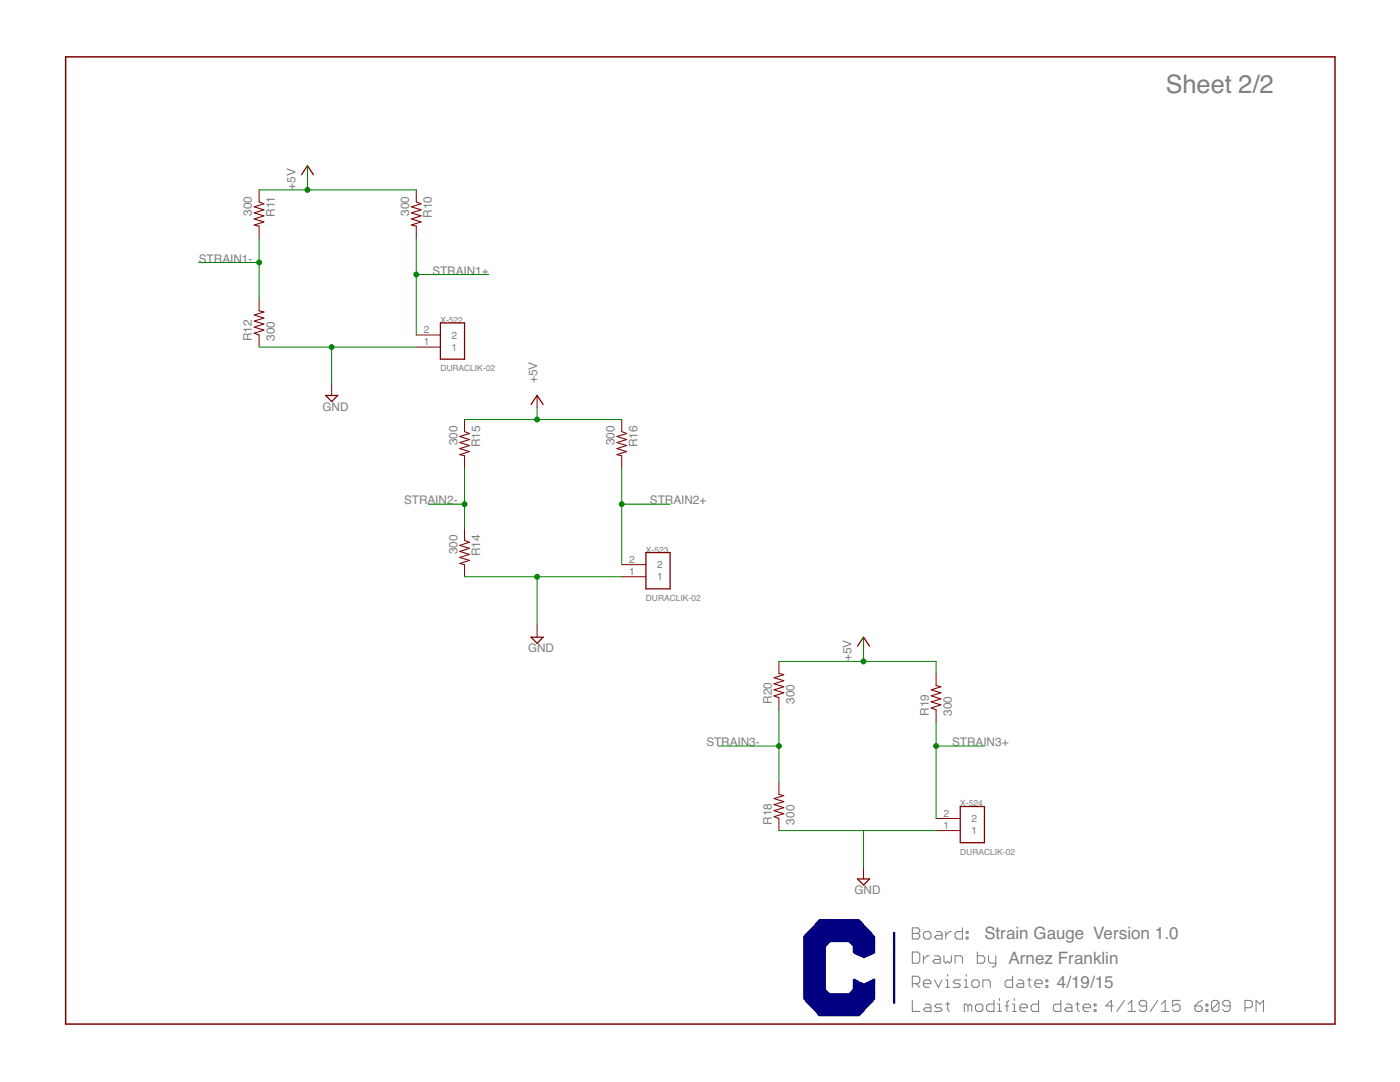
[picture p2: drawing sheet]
<svg xmlns="http://www.w3.org/2000/svg" width="279mm" height="216mm" viewBox="0 0 279 216" stroke-linecap="round" stroke-linejoin="round" font-family="sans-serif">
<defs><g id="words">
<text font-size="5.1" fill="#808080" x="232.7" y="18.6">Sheet 2/2</text>
<g font-size="3.4" fill="#808080">
<text x="196.5" y="187.5">Strain Gauge Version 1.0</text>
<text x="201.3" y="192.3">Arnez Franklin</text>
<text x="210.9" y="197.1">4/19/15</text>
</g>
<g font-size="2.4" fill="#808080">
<text x="58.9" y="37.9" transform="rotate(-90 58.9 37.9)">+5V</text>
<text x="50.3" y="43" transform="rotate(-90 50.3 43)">300</text>
<text x="54.8" y="43.2" transform="rotate(-90 54.8 43.2)">R11</text>
<text x="81.6" y="43" transform="rotate(-90 81.6 43)">300</text>
<text x="86.2" y="43.4" transform="rotate(-90 86.2 43.4)">R10</text>
<text x="39.7" y="52.4">STRAIN1-</text>
<text x="86.3" y="54.8">STRAIN1+</text>
<text x="50.3" y="68" transform="rotate(-90 50.3 68)">R12</text>
<text x="54.8" y="68" transform="rotate(-90 54.8 68)">300</text>
<text x="107.2" y="76.5" transform="rotate(-90 107.2 76.5)">+5V</text>
<text x="64.4" y="81.9">GND</text>
<text x="91.3" y="88.9" transform="rotate(-90 91.3 88.9)">300</text>
<text x="95.8" y="89.2" transform="rotate(-90 95.8 89.2)">R15</text>
<text x="122.6" y="88.9" transform="rotate(-90 122.6 88.9)">300</text>
<text x="127.2" y="89.2" transform="rotate(-90 127.2 89.2)">R16</text>
<text x="80.7" y="100.6">STRAIN2-</text>
<text x="129.7" y="100.6">STRAIN2+</text>
<text x="91.3" y="110.6" transform="rotate(-90 91.3 110.6)">300</text>
<text x="95.8" y="111" transform="rotate(-90 95.8 111)">R14</text>
<text x="105.4" y="130.2">GND</text>
<text x="169.9" y="132" transform="rotate(-90 169.9 132)">+5V</text>
<text x="154" y="140.4" transform="rotate(-90 154 140.4)">R20</text>
<text x="158.6" y="140.4" transform="rotate(-90 158.6 140.4)">300</text>
<text x="185.4" y="142.8" transform="rotate(-90 185.4 142.8)">R19</text>
<text x="189.9" y="142.8" transform="rotate(-90 189.9 142.8)">300</text>
<text x="141" y="148.9">STRAIN3-</text>
<text x="190" y="148.9">STRAIN3+</text>
<text x="154" y="164.5" transform="rotate(-90 154 164.5)">R18</text>
<text x="158.6" y="164.5" transform="rotate(-90 158.6 164.5)">300</text>
<text x="170.5" y="178.4">GND</text>
</g>
<g font-size="2" fill="#808080">
<text x="84.6" y="68.9">1</text>
<text x="84.6" y="66.5">2</text>
<text x="90.1" y="70">1</text>
<text x="90.1" y="67.6">2</text>
<text x="125.6" y="112.3">2</text>
<text x="131.1" y="113.4">2</text>
<text x="125.6" y="114.7">1</text>
<text x="131.1" y="115.8">1</text>
<text x="188.3" y="165.4">1</text>
<text x="188.3" y="163">2</text>
<text x="193.9" y="166.5">1</text>
<text x="193.9" y="164.1">2</text>
</g>
<g font-size="1.7" fill="#808080">
<text x="87.9" y="64.4">X-522</text>
<text x="87.9" y="74.1">DURACLIK-02</text>
<text x="128.9" y="110.3">X-523</text>
<text x="128.9" y="119.9">DURACLIK-02</text>
<text x="191.6" y="160.9">X-524</text>
<text x="191.6" y="170.6">DURACLIK-02</text>
</g>
</g></defs>
<g fill="#808080" stroke="#808080" stroke-width=".21">
<path d="M182.1 185.1v2.3z"/>
<path d="M182.1 185.1h1.1z"/>
<path d="M183.2 185.1l.4 .4z"/>
<path d="M183.6 185.5v.4z"/>
<path d="M183.6 185.9l-.4 .3z"/>
<path d="M183.2 186.2l.4 .4z"/>
<path d="M183.6 186.6v.4z"/>
<path d="M183.6 187l-.4 .4z"/>
<path d="M182.1 187.4h1.1z"/>
<path d="M182.1 186.2h1.1z"/>
<path d="M184.7 187.4h.7z"/>
<path d="M185.8 187l-.4 .4z"/>
<path d="M185.8 186.2v.8z"/>
<path d="M185.4 185.9l.4 .3z"/>
<path d="M184.7 185.9h.7z"/>
<path d="M184.3 186.2l.4-.3z"/>
<path d="M184.3 186.2v.8z"/>
<path d="M184.3 187l.4 .4z"/>
<path d="M186.9 185.9h.7z"/>
<path d="M187.6 185.9l.4 .3z"/>
<path d="M188 186.2v1.2z"/>
<path d="M186.9 187.4h1.1z"/>
<path d="M186.5 187l.4 .4z"/>
<path d="M186.5 187l.4-.4z"/>
<path d="M186.9 186.6h1.1z"/>
<path d="M188.7 185.9v1.5z"/>
<path d="M188.7 186.6l.8-.7z"/>
<path d="M189.5 185.9h.4z"/>
<path d="M192.1 185.1v2.3z"/>
<path d="M191 187.4h1.1z"/>
<path d="M190.6 187l.4 .4z"/>
<path d="M190.6 186.2v.8z"/>
<path d="M190.6 186.2l.4-.3z"/>
<path d="M191 185.9h1.1z"/>
<path d="M192.8 185.9h.4z"/>
<path d="M193.2 185.9v.3z"/>
<path d="M192.8 186.2h.4z"/>
<path d="M192.8 185.9v.3z"/>
<path d="M192.8 187h.4z"/>
<path d="M193.2 187v.4z"/>
<path d="M192.8 187.4h.4z"/>
<path d="M192.8 187v.4z"/>
<path d="M182.1 194.8v2.2z"/>
<path d="M182.1 194.8h1.1z"/>
<path d="M183.2 194.8l.4 .4z"/>
<path d="M183.6 195.2v.7z"/>
<path d="M183.6 195.9l-.4 .4z"/>
<path d="M182.1 196.3h1.1z"/>
<path d="M182.8 196.3l.8 .7z"/>
<path d="M184.7 197h.7z"/>
<path d="M184.3 196.6l.4 .4z"/>
<path d="M184.3 195.9v.7z"/>
<path d="M184.3 195.9l.4-.4z"/>
<path d="M184.7 195.5h.7z"/>
<path d="M185.4 195.5l.4 .4z"/>
<path d="M185.8 195.9v.4z"/>
<path d="M184.3 196.3h1.5z"/>
<path d="M186.5 195.5l.8 1.5z"/>
<path d="M188 195.5l-.7 1.5z"/>
<path d="M188.7 195.5h.4z"/>
<path d="M189.1 195.5v1.5z"/>
<path d="M188.7 197h.8z"/>
<path d="M189.1 194.4v.4z"/>
<path d="M190.2 197h1.1z"/>
<path d="M191.7 196.6l-.4 .4z"/>
<path d="M191.3 196.3l.4 .3z"/>
<path d="M190.6 196.3h.7z"/>
<path d="M190.2 195.9l.4 .4z"/>
<path d="M190.2 195.9l.4-.4z"/>
<path d="M190.6 195.5h1.1z"/>
<path d="M192.4 195.5h.4z"/>
<path d="M192.8 195.5v1.5z"/>
<path d="M192.4 197h.8z"/>
<path d="M192.8 194.4v.4z"/>
<path d="M194.3 197h.8z"/>
<path d="M195.4 196.6l-.3 .4z"/>
<path d="M195.4 195.9v.7z"/>
<path d="M195.1 195.5l.3 .4z"/>
<path d="M194.3 195.5h.8z"/>
<path d="M193.9 195.9l.4-.4z"/>
<path d="M193.9 195.9v.7z"/>
<path d="M193.9 196.6l.4 .4z"/>
<path d="M196.2 195.5v1.5z"/>
<path d="M196.2 195.5h1.1z"/>
<path d="M197.3 195.5l.3 .4z"/>
<path d="M197.6 195.9v1.1z"/>
<path d="M202.1 194.8v2.2z"/>
<path d="M201 197h1.1z"/>
<path d="M200.6 196.6l.4 .4z"/>
<path d="M200.6 195.9v.7z"/>
<path d="M200.6 195.9l.4-.4z"/>
<path d="M201 195.5h1.1z"/>
<path d="M203.2 195.5h.7z"/>
<path d="M203.9 195.5l.4 .4z"/>
<path d="M204.3 195.9v1.1z"/>
<path d="M203.2 197h1.1z"/>
<path d="M202.8 196.6l.4 .4z"/>
<path d="M202.8 196.6l.4-.3z"/>
<path d="M203.2 196.3h1.1z"/>
<path d="M205.4 195.2v1.4z"/>
<path d="M205.4 196.6l.4 .4z"/>
<path d="M205 195.5h.8z"/>
<path d="M206.9 197h.7z"/>
<path d="M206.5 196.6l.4 .4z"/>
<path d="M206.5 195.9v.7z"/>
<path d="M206.9 195.5l-.4 .4z"/>
<path d="M206.9 195.5h.7z"/>
<path d="M207.6 195.5l.4 .4z"/>
<path d="M208 195.9v.4z"/>
<path d="M206.5 196.3h1.5z"/>
<path d="M208.7 195.5h.4z"/>
<path d="M209.1 195.5v.4z"/>
<path d="M208.7 195.9h.4z"/>
<path d="M208.7 195.5v.4z"/>
<path d="M208.7 196.6h.4z"/>
<path d="M209.1 196.6v.4z"/>
<path d="M208.7 197h.4z"/>
<path d="M208.7 196.6v.4z"/>
<path d="M182.1 199.6v2.2z"/>
<path d="M182.1 201.8h1.5z"/>
<path d="M184.7 200.4h.7z"/>
<path d="M185.4 200.4l.4 .3z"/>
<path d="M185.8 200.7v1.1z"/>
<path d="M184.7 201.8h1.1z"/>
<path d="M184.3 201.5l.4 .3z"/>
<path d="M184.3 201.5l.4-.4z"/>
<path d="M184.7 201.1h1.1z"/>
<path d="M186.5 201.8h1.1z"/>
<path d="M187.6 201.8l.4-.3z"/>
<path d="M187.6 201.1l.4 .4z"/>
<path d="M186.9 201.1h.7z"/>
<path d="M186.5 200.7l.4 .4z"/>
<path d="M186.5 200.7l.4-.3z"/>
<path d="M186.9 200.4h1.1z"/>
<path d="M189.1 200v1.5z"/>
<path d="M189.1 201.5l.4 .3z"/>
<path d="M188.7 200.4h.8z"/>
<path d="M192.4 200.4v1.4z"/>
<path d="M192.4 200.4h.4z"/>
<path d="M192.8 200.4l.4 .3z"/>
<path d="M193.2 200.7v1.1z"/>
<path d="M193.2 200.7l.4-.3z"/>
<path d="M193.6 200.4l.3 .3z"/>
<path d="M193.9 200.7v1.1z"/>
<path d="M195.1 201.8h.7z"/>
<path d="M195.8 201.8l.4-.3z"/>
<path d="M196.2 200.7v.8z"/>
<path d="M195.8 200.4l.4 .3z"/>
<path d="M195.1 200.4h.7z"/>
<path d="M194.7 200.7l.4-.3z"/>
<path d="M194.7 200.7v.8z"/>
<path d="M194.7 201.5l.4 .3z"/>
<path d="M198.4 199.6v2.2z"/>
<path d="M197.3 201.8h1.1z"/>
<path d="M196.9 201.5l.4 .3z"/>
<path d="M196.9 200.7v.8z"/>
<path d="M196.9 200.7l.4-.3z"/>
<path d="M197.3 200.4h1.1z"/>
<path d="M199.1 200.4h.4z"/>
<path d="M199.5 200.4v1.4z"/>
<path d="M199.1 201.8h.8z"/>
<path d="M199.5 199.2v.4z"/>
<path d="M201 200v1.8z"/>
<path d="M201 200l.3-.4z"/>
<path d="M200.6 200.7h.7z"/>
<path d="M202.1 200.4h.3z"/>
<path d="M202.4 200.4v1.4z"/>
<path d="M202.1 201.8h.7z"/>
<path d="M202.4 199.2v.4z"/>
<path d="M203.9 201.8h.8z"/>
<path d="M203.6 201.5l.3 .3z"/>
<path d="M203.6 200.7v.8z"/>
<path d="M203.6 200.7l.3-.3z"/>
<path d="M203.9 200.4h.8z"/>
<path d="M204.7 200.4l.3 .3z"/>
<path d="M205 200.7v.4z"/>
<path d="M203.6 201.1h1.4z"/>
<path d="M207.3 199.6v2.2z"/>
<path d="M206.1 201.8h1.2z"/>
<path d="M205.8 201.5l.3 .3z"/>
<path d="M205.8 200.7v.8z"/>
<path d="M205.8 200.7l.3-.3z"/>
<path d="M206.1 200.4h1.2z"/>
<path d="M211.7 199.6v2.2z"/>
<path d="M210.6 201.8h1.1z"/>
<path d="M210.2 201.5l.4 .3z"/>
<path d="M210.2 200.7v.8z"/>
<path d="M210.2 200.7l.4-.3z"/>
<path d="M210.6 200.4h1.1z"/>
<path d="M212.8 200.4h.8z"/>
<path d="M213.6 200.4l.3 .3z"/>
<path d="M213.9 200.7v1.1z"/>
<path d="M212.8 201.8h1.1z"/>
<path d="M212.4 201.5l.4 .3z"/>
<path d="M212.8 201.1l-.4 .4z"/>
<path d="M212.8 201.1h1.1z"/>
<path d="M215 200v1.5z"/>
<path d="M215 201.5l.4 .3z"/>
<path d="M214.7 200.4h.7z"/>
<path d="M216.5 201.8h.8z"/>
<path d="M216.2 201.5l.3 .3z"/>
<path d="M216.2 200.7v.8z"/>
<path d="M216.2 200.7l.3-.3z"/>
<path d="M216.5 200.4h.8z"/>
<path d="M217.3 200.4l.3 .3z"/>
<path d="M217.6 200.7v.4z"/>
<path d="M216.2 201.1h1.4z"/>
<path d="M218.4 200.4h.3z"/>
<path d="M218.7 200.4v.3z"/>
<path d="M218.4 200.7h.3z"/>
<path d="M218.4 200.4v.3z"/>
<path d="M218.4 201.5h.3z"/>
<path d="M218.7 201.5v.3z"/>
<path d="M218.4 201.8h.3z"/>
<path d="M218.4 201.5v.3z"/>
<path d="M221.8 199.6v2.2z"/>
<path d="M220.7 200.7l1.1-1.1z"/>
<path d="M220.7 200.7h1.5z"/>
<path d="M224.4 199.6l-1.5 2.2z"/>
<path d="M225.1 200.4l.8-.8z"/>
<path d="M225.9 199.6v2.2z"/>
<path d="M225.1 201.8h1.5z"/>
<path d="M227.4 201.5l.3 .3z"/>
<path d="M227.7 201.8h.8z"/>
<path d="M228.5 201.8l.3-.3z"/>
<path d="M228.8 200v1.5z"/>
<path d="M228.5 199.6l.3 .4z"/>
<path d="M227.7 199.6h.8z"/>
<path d="M227.7 199.6l-.3 .4z"/>
<path d="M227.4 200v.4z"/>
<path d="M227.4 200.4l.3 .3z"/>
<path d="M227.7 200.7h1.1z"/>
<path d="M231.1 199.6l-1.5 2.2z"/>
<path d="M231.8 200.4l.7-.8z"/>
<path d="M232.5 199.6v2.2z"/>
<path d="M231.8 201.8h1.5z"/>
<path d="M234 199.6h1.5z"/>
<path d="M234 199.6v1.1z"/>
<path d="M234 200.7l.8-.3z"/>
<path d="M234.8 200.4h.3z"/>
<path d="M235.1 200.4l.4 .3z"/>
<path d="M235.5 200.7v.8z"/>
<path d="M235.1 201.8l.4-.3z"/>
<path d="M234.4 201.8h.7z"/>
<path d="M234 201.5l.4 .3z"/>
<path d="M239.2 200l.7-.4z"/>
<path d="M239.2 200l-.7 .7z"/>
<path d="M238.5 200.7v.8z"/>
<path d="M238.5 201.5l.3 .3z"/>
<path d="M238.8 201.8h.8z"/>
<path d="M239.6 201.8l.3-.3z"/>
<path d="M239.9 201.1v.4z"/>
<path d="M239.6 200.7l.3 .4z"/>
<path d="M238.5 200.7h1.1z"/>
<path d="M240.7 200.4h.3z"/>
<path d="M241 200.4v.3z"/>
<path d="M240.7 200.7h.3z"/>
<path d="M240.7 200.4v.3z"/>
<path d="M240.7 201.5h.3z"/>
<path d="M241 201.5v.3z"/>
<path d="M240.7 201.8h.3z"/>
<path d="M240.7 201.5v.3z"/>
<path d="M241.8 200v1.5z"/>
<path d="M241.8 200l.4-.4z"/>
<path d="M242.2 199.6h.7z"/>
<path d="M242.9 199.6l.4 .4z"/>
<path d="M243.3 200v1.5z"/>
<path d="M243.3 201.5l-.4 .3z"/>
<path d="M242.2 201.8h.7z"/>
<path d="M241.8 201.5l.4 .3z"/>
<path d="M243.3 200l-1.5 1.5z"/>
<path d="M244 201.5l.4 .3z"/>
<path d="M244.4 201.8h.7z"/>
<path d="M245.1 201.8l.4-.3z"/>
<path d="M245.5 200v1.5z"/>
<path d="M245.1 199.6l.4 .4z"/>
<path d="M244.4 199.6h.7z"/>
<path d="M244 200l.4-.4z"/>
<path d="M244 200v.4z"/>
<path d="M244 200.4l.4 .3z"/>
<path d="M244.4 200.7h1.1z"/>
<path d="M248.5 199.6v2.2z"/>
<path d="M248.5 199.6h1.1z"/>
<path d="M249.6 199.6l.3 .4z"/>
<path d="M249.9 200v.7z"/>
<path d="M249.6 201.1l.3-.4z"/>
<path d="M248.5 201.1h1.1z"/>
<path d="M250.7 199.6v2.2z"/>
<path d="M250.7 199.6l.7 .8z"/>
<path d="M251.4 200.4l.8-.8z"/>
<path d="M252.2 199.6v2.2z"/>
<path d="M182.1 190v2.2z"/>
<path d="M182.1 192.2h1.1z"/>
<path d="M183.6 191.8l-.4 .4z"/>
<path d="M183.6 190.3v1.5z"/>
<path d="M183.2 190l.4 .3z"/>
<path d="M182.1 190h1.1z"/>
<path d="M184.3 190.7v1.5z"/>
<path d="M185 190.7l-.7 .8z"/>
<path d="M185 190.7h.4z"/>
<path d="M186.5 190.7h.8z"/>
<path d="M187.3 190.7l.3 .4z"/>
<path d="M187.6 191.1v1.1z"/>
<path d="M186.5 192.2h1.1z"/>
<path d="M186.2 191.8l.3 .4z"/>
<path d="M186.2 191.8l.3-.3z"/>
<path d="M186.5 191.5h1.1z"/>
<path d="M188.4 190.7v1.1z"/>
<path d="M188.4 191.8l.3 .4z"/>
<path d="M188.7 192.2l.4-.4z"/>
<path d="M189.1 191.8l.4 .4z"/>
<path d="M189.5 192.2l.4-.4z"/>
<path d="M189.9 190.7v1.1z"/>
<path d="M190.6 190.7v1.5z"/>
<path d="M190.6 190.7h1.1z"/>
<path d="M191.7 190.7l.4 .4z"/>
<path d="M192.1 191.1v1.1z"/>
<path d="M195.1 190v2.2z"/>
<path d="M195.1 192.2h1.1z"/>
<path d="M196.2 192.2l.3-.4z"/>
<path d="M196.5 191.1v.7z"/>
<path d="M196.2 190.7l.3 .4z"/>
<path d="M195.1 190.7h1.1z"/>
<path d="M197.3 190.7v1.1z"/>
<path d="M197.3 191.8l.3 .4z"/>
<path d="M197.6 192.2h1.1z"/>
<path d="M198.7 190.7v1.9z"/>
<path d="M198.7 192.6l-.3 .3z"/>
<path d="M198 192.9h.4z"/>
</g>
<g fill="#800000" stroke="#800000" stroke-width=".3">
<path d="M13.1 11.3v193z"/>
<path d="M13.1 204.3h253.3z"/>
<path d="M266.4 11.3v193z"/>
<path d="M13.1 11.3h253.3z"/>
</g>
<g fill="#800000" stroke="#800000" stroke-width=".2">
<path d="M83.1 45.1v2.4z"/>
<path d="M83.1 37.9v2.4z"/>
<path d="M51.7 45.1v2.4z"/>
<path d="M51.7 37.9v2.4z"/>
<path d="M51.7 59.6v2.4z"/>
<path d="M51.7 66.8v2.5z"/>
<path d="M92.7 112.7v2.4z"/>
<path d="M92.7 105.4v2.4z"/>
<path d="M92.7 91v2.4z"/>
<path d="M92.7 83.7v2.4z"/>
<path d="M124.1 91v2.4z"/>
<path d="M124.1 83.7v2.4z"/>
<path d="M155.4 156.1v2.4z"/>
<path d="M155.4 163.3v2.4z"/>
<path d="M186.8 134.4v2.4z"/>
<path d="M186.8 141.6v2.4z"/>
<path d="M155.4 132v2.4z"/>
<path d="M155.4 139.2v2.4z"/>
<path d="M83.1 69.3h4.8z"/>
<path d="M83.1 66.8h4.8z"/>
<path d="M107.2 78.9v2.4z"/>
<path d="M172.3 127.1v2.5z"/>
<path d="M124.1 115.1h4.8z"/>
<path d="M124.1 112.7h4.8z"/>
<path d="M186.8 165.7h4.8z"/>
<path d="M186.8 163.3h4.8z"/>
<path d="M61.4 33.1v2.4z"/>
<path d="M172.3 173v2.4z"/>
<path d="M107.2 124.7v2.4z"/>
<path d="M66.2 76.5v2.4z"/>
</g>
<g fill="#800000" stroke="#800000" stroke-width=".21">
<path d="M83.1 40.3l.9 .4z"/>
<path d="M82.1 41.3l1.9-.6z"/>
<path d="M82.1 41.3l1.9 .6z"/>
<path d="M82.1 42.5l1.9-.6z"/>
<path d="M82.1 42.5l1.9 .6z"/>
<path d="M82.1 43.7l1.9-.6z"/>
<path d="M82.1 43.7l1.9 .6z"/>
<path d="M82.1 44.9l1.9-.6z"/>
<path d="M82.1 44.9l1 .2z"/>
<path d="M51.7 40.3l1 .4z"/>
<path d="M50.7 41.3l2-.6z"/>
<path d="M50.7 41.3l2 .6z"/>
<path d="M50.7 42.5l2-.6z"/>
<path d="M50.7 42.5l2 .6z"/>
<path d="M50.7 43.7l2-.6z"/>
<path d="M50.7 43.7l2 .6z"/>
<path d="M50.7 44.9l2-.6z"/>
<path d="M50.7 44.9l1 .2z"/>
<path d="M50.7 66.5l1 .3z"/>
<path d="M50.7 66.5l2-.6z"/>
<path d="M50.7 65.3l2 .6z"/>
<path d="M50.7 65.3l2-.6z"/>
<path d="M50.7 64.1l2 .6z"/>
<path d="M50.7 64.1l2-.6z"/>
<path d="M50.7 62.9l2 .6z"/>
<path d="M50.7 62.9l2-.6z"/>
<path d="M51.7 62l1 .3z"/>
<path d="M92.7 107.8l1 .4z"/>
<path d="M91.8 108.8l1.9-.6z"/>
<path d="M91.8 108.8l1.9 .6z"/>
<path d="M91.8 110l1.9-.6z"/>
<path d="M91.8 110l1.9 .6z"/>
<path d="M91.8 111.2l1.9-.6z"/>
<path d="M91.8 111.2l1.9 .6z"/>
<path d="M91.8 112.4l1.9-.6z"/>
<path d="M91.8 112.4l.9 .3z"/>
<path d="M92.7 86.1l1 .4z"/>
<path d="M91.8 87.1l1.9-.6z"/>
<path d="M91.8 87.1l1.9 .6z"/>
<path d="M91.8 88.3l1.9-.6z"/>
<path d="M91.8 88.3l1.9 .6z"/>
<path d="M91.8 89.5l1.9-.6z"/>
<path d="M91.8 89.5l1.9 .6z"/>
<path d="M91.8 90.7l1.9-.6z"/>
<path d="M91.8 90.7l.9 .3z"/>
<path d="M124.1 86.1l1 .4z"/>
<path d="M123.1 87.1l2-.6z"/>
<path d="M123.1 87.1l2 .6z"/>
<path d="M123.1 88.3l2-.6z"/>
<path d="M123.1 88.3l2 .6z"/>
<path d="M123.1 89.5l2-.6z"/>
<path d="M123.1 89.5l2 .6z"/>
<path d="M123.1 90.7l2-.6z"/>
<path d="M123.1 90.7l1 .3z"/>
<path d="M154.5 163l.9 .3z"/>
<path d="M154.5 163l1.9-.6z"/>
<path d="M154.5 161.8l1.9 .6z"/>
<path d="M154.5 161.8l1.9-.6z"/>
<path d="M154.5 160.5l1.9 .7z"/>
<path d="M154.5 160.5l1.9-.5z"/>
<path d="M154.5 159.3l1.9 .7z"/>
<path d="M154.5 159.3l1.9-.6z"/>
<path d="M155.4 158.5l1 .2z"/>
<path d="M185.8 141.3l1 .3z"/>
<path d="M185.8 141.3l2-.6z"/>
<path d="M185.8 140.1l2 .6z"/>
<path d="M185.8 140.1l2-.7z"/>
<path d="M185.8 138.9l2 .5z"/>
<path d="M185.8 138.9l2-.7z"/>
<path d="M185.8 137.6l2 .6z"/>
<path d="M185.8 137.6l2-.6z"/>
<path d="M186.8 136.8l1 .2z"/>
<path d="M154.5 138.9l.9 .3z"/>
<path d="M154.5 138.9l1.9-.7z"/>
<path d="M154.5 137.6l1.9 .6z"/>
<path d="M154.5 137.6l1.9-.6z"/>
<path d="M154.5 136.4l1.9 .6z"/>
<path d="M154.5 136.4l1.9-.6z"/>
<path d="M154.5 135.2l1.9 .6z"/>
<path d="M154.5 135.2l1.9-.6z"/>
<path d="M155.4 134.4l1 .2z"/>
</g>
<g fill="#800000" stroke="#800000" stroke-width=".25">
<path d="M87.9 64.4v7.3z"/>
<path d="M87.9 64.4h4.8z"/>
<path d="M92.7 64.4v7.3z"/>
<path d="M87.9 71.7h4.8z"/>
<path d="M107.2 78.9l1.2 1.8z"/>
<path d="M107.2 78.9l-1.2 1.8z"/>
<path d="M172.3 127.1l1.2 1.8z"/>
<path d="M172.3 127.1l-1.2 1.8z"/>
<path d="M128.9 110.3v7.2z"/>
<path d="M128.9 110.3h4.8z"/>
<path d="M133.7 110.3v7.2z"/>
<path d="M128.9 117.5h4.8z"/>
<path d="M191.6 160.9v7.2z"/>
<path d="M191.6 160.9h4.9z"/>
<path d="M196.5 160.9v7.2z"/>
<path d="M191.6 168.1h4.9z"/>
<path d="M61.4 33.1l1.2 1.8z"/>
<path d="M61.4 33.1l-1.2 1.8z"/>
<path d="M171.1 175.4h2.4z"/>
<path d="M173.5 175.4l-1.2 1.2z"/>
<path d="M171.1 175.4l1.2 1.2z"/>
<path d="M106 127.1h2.4z"/>
<path d="M108.4 127.1l-1.2 1.3z"/>
<path d="M106 127.1l1.2 1.3z"/>
<path d="M65 78.9h2.4z"/>
<path d="M67.4 78.9l-1.2 1.2z"/>
<path d="M65 78.9l1.2 1.2z"/>
</g>
<g fill="#008000" stroke="#008000" stroke-width=".2">
<path d="M51.7 47.5v4.9z"/>
<path d="M51.7 52.4v7.2z"/>
<path d="M39.6 52.4h12.1z"/>
<path d="M83.1 47.5v7.3z"/>
<path d="M83.1 54.8v12z"/>
<path d="M83.1 54.8h14.4z"/>
<path d="M92.7 100.6v4.8z"/>
<path d="M92.7 93.4v7.2z"/>
<path d="M85.5 100.6h7.2z"/>
<path d="M124.1 100.6v12.1z"/>
<path d="M124.1 93.4v7.2z"/>
<path d="M124.1 100.6h9.6z"/>
<path d="M155.4 148.9v7.2z"/>
<path d="M155.4 141.6v7.3z"/>
<path d="M143.4 148.9h12z"/>
<path d="M186.8 144v4.9z"/>
<path d="M186.8 148.9v14.4z"/>
<path d="M186.8 148.9h9.7z"/>
<path d="M92.7 83.7h14.5z"/>
<path d="M107.2 83.7h16.9z"/>
<path d="M107.2 81.3v2.4z"/>
<path d="M172.3 127.1v2.5z"/>
<path d="M155.4 132h16.9z"/>
<path d="M172.3 132h14.5z"/>
<path d="M186.8 132v2.4z"/>
<path d="M172.3 129.6v2.4z"/>
<path d="M51.7 37.9h9.7z"/>
<path d="M61.4 37.9h21.7z"/>
<path d="M61.4 35.5v2.4z"/>
<path d="M61.4 33.1v2.4z"/>
<path d="M155.4 165.7h16.9z"/>
<path d="M172.3 165.7v7.3z"/>
<path d="M172.3 165.7h14.5z"/>
<path d="M92.7 115.1h14.5z"/>
<path d="M107.2 115.1h16.9z"/>
<path d="M107.2 115.1v9.6z"/>
<path d="M66.2 69.3h16.9z"/>
<path d="M51.7 69.3h14.5z"/>
<path d="M66.2 69.3v7.2z"/>
<circle cx="51.7" cy="52.4" r=".49"/>
<circle cx="83.1" cy="54.8" r=".49"/>
<circle cx="92.7" cy="100.6" r=".49"/>
<circle cx="124.1" cy="100.6" r=".49"/>
<circle cx="155.4" cy="148.9" r=".49"/>
<circle cx="186.8" cy="148.9" r=".49"/>
<circle cx="107.2" cy="83.7" r=".49"/>
<circle cx="172.3" cy="132" r=".49"/>
<circle cx="61.4" cy="37.9" r=".49"/>
<circle cx="107.2" cy="115.1" r=".49"/>
<circle cx="66.2" cy="69.3" r=".49"/>
</g>
<g fill="#000080" stroke="#000080" stroke-width=".2">
<path d="M163.5 202.6h8v.1h-8z"/>
<path d="M163.4 202.4h8.2v.2h-8.2z"/>
<path d="M163.2 202.3h8.6v.1h-8.6z"/>
<path d="M163.1 202.2h8.8v.1h-8.8z"/>
<path d="M163.1 202h8.9v.2h-8.9z"/>
<path d="M163 201.9h9.1v.1h-9.1z"/>
<path d="M162.8 201.8h9.5v.1h-9.5z"/>
<path d="M162.7 201.6h9.7v.2h-9.7z"/>
<path d="M162.6 201.5h9.8v.1h-9.8z"/>
<path d="M162.4 201.4h10.2v.1h-10.2z"/>
<path d="M162.3 201.2h10.4v.2h-10.4z"/>
<path d="M162.2 201.1h10.6v.1h-10.6z"/>
<path d="M162 201h11v.1h-11z"/>
<path d="M161.9 200.9h11.2v.1h-11.2z"/>
<path d="M161.8 200.7h11.4v.1h-11.4z"/>
<path d="M161.6 200.6h11.8v.1h-11.8z"/>
<path d="M161.5 200.4h12v.2h-12z"/>
<path d="M161.4 200.3h12.2v.1h-12.2z"/>
<path d="M161.2 200.2h12.6v.1h-12.6z"/>
<path d="M161.1 200h12.8v.2h-12.8z"/>
<path d="M178.3 200h.3v.2h-.3z"/>
<path d="M161 199.9h13v.1h-13z"/>
<path d="M178.3 199.9h.3v.1h-.3z"/>
<path d="M160.8 199.8h13.4v.1h-13.4z"/>
<path d="M178.3 199.8h.3v.1h-.3z"/>
<path d="M160.8 199.6h13.5v.2h-13.5z"/>
<path d="M178.3 199.6h.3v.2h-.3z"/>
<path d="M160.7 199.5h13.6v.1h-13.6z"/>
<path d="M178.3 199.5h.3v.1h-.3z"/>
<path d="M160.6 199.4h13.8v.1h-13.8z"/>
<path d="M178.3 199.4h.3v.1h-.3z"/>
<path d="M160.4 199.2h14.2v.2h-14.2z"/>
<path d="M178.3 199.2h.3v.2h-.3z"/>
<path d="M160.4 199.1h14.2v.1h-14.2z"/>
<path d="M178.3 199.1h.3v.1h-.3z"/>
<path d="M160.4 199h14.2v.1h-14.2z"/>
<path d="M178.3 199h.3v.1h-.3z"/>
<path d="M160.4 198.8h14.2v.2h-14.2z"/>
<path d="M178.3 198.8h.3v.2h-.3z"/>
<path d="M160.4 198.7h14.2v.1h-14.2z"/>
<path d="M178.3 198.7h.3v.1h-.3z"/>
<path d="M160.4 198.6h14.2v.1h-14.2z"/>
<path d="M178.3 198.6h.3v.1h-.3z"/>
<path d="M160.4 198.4h14.2v.2h-14.2z"/>
<path d="M178.3 198.4h.3v.2h-.3z"/>
<path d="M160.4 198.3h14.2v.1h-14.2z"/>
<path d="M178.3 198.3h.3v.1h-.3z"/>
<path d="M160.4 198.2h5.1v.1h-5.1z"/>
<path d="M169.5 198.2h5.1v.1h-5.1z"/>
<path d="M178.3 198.2h.3v.1h-.3z"/>
<path d="M160.4 198h5v.2h-5z"/>
<path d="M169.6 198h5v.2h-5z"/>
<path d="M178.3 198h.3v.2h-.3z"/>
<path d="M160.4 197.9h4.8v.1h-4.8z"/>
<path d="M169.8 197.9h4.8v.1h-4.8z"/>
<path d="M178.3 197.9h.3v.1h-.3z"/>
<path d="M160.4 197.8h4.7v.1h-4.7z"/>
<path d="M169.9 197.8h4.7v.1h-4.7z"/>
<path d="M178.3 197.8h.3v.1h-.3z"/>
<path d="M160.4 197.6h4.6v.2h-4.6z"/>
<path d="M170 197.6h4.6v.2h-4.6z"/>
<path d="M178.3 197.6h.3v.2h-.3z"/>
<path d="M160.4 197.5h4.4v.1h-4.4z"/>
<path d="M170.2 197.5h4.4v.1h-4.4z"/>
<path d="M178.3 197.5h.3v.1h-.3z"/>
<path d="M160.4 197.4h4.3v.1h-4.3z"/>
<path d="M170.3 197.4h4.3v.1h-4.3z"/>
<path d="M178.3 197.4h.3v.1h-.3z"/>
<path d="M160.4 197.3h4.3v.1h-4.3z"/>
<path d="M170.3 197.3h4.3v.1h-4.3z"/>
<path d="M178.3 197.3h.3v.1h-.3z"/>
<path d="M160.4 197.1h4.3v.1h-4.3z"/>
<path d="M170.3 197.1h4.3v.1h-4.3z"/>
<path d="M178.3 197.1h.3v.1h-.3z"/>
<path d="M160.4 197h4.3v.1h-4.3z"/>
<path d="M170.3 197h4.3v.1h-4.3z"/>
<path d="M178.3 197h.3v.1h-.3z"/>
<path d="M160.4 196.8h4.3v.2h-4.3z"/>
<path d="M170.3 196.8h4.3v.2h-4.3z"/>
<path d="M178.3 196.8h.3v.2h-.3z"/>
<path d="M160.4 196.7h4.3v.1h-4.3z"/>
<path d="M170.3 196.7h4.3v.1h-4.3z"/>
<path d="M178.3 196.7h.3v.1h-.3z"/>
<path d="M160.4 196.6h4.3v.1h-4.3z"/>
<path d="M170.3 196.6h4.3v.1h-4.3z"/>
<path d="M178.3 196.6h.3v.1h-.3z"/>
<path d="M160.4 196.4h4.3v.2h-4.3z"/>
<path d="M170.3 196.4h4.3v.2h-4.3z"/>
<path d="M178.3 196.4h.3v.2h-.3z"/>
<path d="M160.4 196.3h4.3v.1h-4.3z"/>
<path d="M170.3 196.3h4.3v.1h-4.3z"/>
<path d="M178.3 196.3h.3v.1h-.3z"/>
<path d="M160.4 196.2h4.3v.1h-4.3z"/>
<path d="M170.3 196.2h1.9v.1h-1.9z"/>
<path d="M172.7 196.2h1.9v.1h-1.9z"/>
<path d="M178.3 196.2h.3v.1h-.3z"/>
<path d="M160.4 196h4.3v.2h-4.3z"/>
<path d="M170.3 196h1.6v.2h-1.6z"/>
<path d="M173 196h1.6v.2h-1.6z"/>
<path d="M178.3 196h.3v.2h-.3z"/>
<path d="M160.4 195.9h4.3v.1h-4.3z"/>
<path d="M170.3 195.9h1.2v.1h-1.2z"/>
<path d="M173.2 195.9h1.4v.1h-1.4z"/>
<path d="M178.3 195.9h.3v.1h-.3z"/>
<path d="M160.4 195.8h4.3v.1h-4.3z"/>
<path d="M170.3 195.8h1.1v.1h-1.1z"/>
<path d="M173.5 195.8h1.1v.1h-1.1z"/>
<path d="M178.3 195.8h.3v.1h-.3z"/>
<path d="M160.4 195.6h4.3v.2h-4.3z"/>
<path d="M170.3 195.6h.8v.2h-.8z"/>
<path d="M173.8 195.6h.8v.2h-.8z"/>
<path d="M178.3 195.6h.3v.2h-.3z"/>
<path d="M160.4 195.5h4.3v.1h-4.3z"/>
<path d="M170.3 195.5h.5v.1h-.5z"/>
<path d="M174 195.5h.6v.1h-.6z"/>
<path d="M178.3 195.5h.3v.1h-.3z"/>
<path d="M160.4 195.4h4.3v.1h-4.3z"/>
<path d="M170.4 195.4l.2 .1z"/>
<path d="M174.3 195.4h.3v.1h-.3z"/>
<path d="M178.3 195.4h.3v.1h-.3z"/>
<path d="M160.4 195.2h4.3v.2h-4.3z"/>
<path d="M178.3 195.2h.3v.2h-.3z"/>
<path d="M160.4 195.1h4.3v.1h-4.3z"/>
<path d="M178.3 195.1h.3v.1h-.3z"/>
<path d="M160.4 195h4.3v.1h-4.3z"/>
<path d="M178.3 195h.3v.1h-.3z"/>
<path d="M160.4 194.8h4.3v.2h-4.3z"/>
<path d="M178.3 194.8h.3v.2h-.3z"/>
<path d="M160.4 194.7h4.3v.1h-4.3z"/>
<path d="M178.3 194.7h.3v.1h-.3z"/>
<path d="M160.4 194.6h4.3v.1h-4.3z"/>
<path d="M178.3 194.6h.3v.1h-.3z"/>
<path d="M160.4 194.4h4.3v.2h-4.3z"/>
<path d="M178.3 194.4h.3v.2h-.3z"/>
<path d="M160.4 194.3h4.3v.1h-4.3z"/>
<path d="M178.3 194.3h.3v.1h-.3z"/>
<path d="M160.4 194.2h4.3v.1h-4.3z"/>
<path d="M178.3 194.2h.3v.1h-.3z"/>
<path d="M160.4 194h4.3v.2h-4.3z"/>
<path d="M178.3 194h.3v.2h-.3z"/>
<path d="M160.4 193.9h4.3v.1h-4.3z"/>
<path d="M178.3 193.9h.3v.1h-.3z"/>
<path d="M160.4 193.8h4.3v.1h-4.3z"/>
<path d="M178.3 193.8h.3v.1h-.3z"/>
<path d="M160.4 193.7h4.3v.1h-4.3z"/>
<path d="M178.3 193.7h.3v.1h-.3z"/>
<path d="M160.4 193.5h4.3v.1h-4.3z"/>
<path d="M178.3 193.5h.3v.1h-.3z"/>
<path d="M160.4 193.4h4.3v.1h-4.3z"/>
<path d="M178.3 193.4h.3v.1h-.3z"/>
<path d="M160.4 193.3h4.3v.1h-4.3z"/>
<path d="M178.3 193.3h.3v.1h-.3z"/>
<path d="M160.4 193.1h4.3v.1h-4.3z"/>
<path d="M178.3 193.1h.3v.1h-.3z"/>
<path d="M160.4 193h4.3v.1h-4.3z"/>
<path d="M178.3 193h.3v.1h-.3z"/>
<path d="M160.4 192.8h4.3v.2h-4.3z"/>
<path d="M178.3 192.8h.3v.2h-.3z"/>
<path d="M160.4 192.7h4.3v.1h-4.3z"/>
<path d="M178.3 192.7h.3v.1h-.3z"/>
<path d="M160.4 192.6h4.3v.1h-4.3z"/>
<path d="M178.3 192.6h.3v.1h-.3z"/>
<path d="M160.4 192.4h4.3v.2h-4.3z"/>
<path d="M178.3 192.4h.3v.2h-.3z"/>
<path d="M160.4 192.3h4.3v.1h-4.3z"/>
<path d="M178.3 192.3h.3v.1h-.3z"/>
<path d="M160.4 192.2h4.3v.1h-4.3z"/>
<path d="M178.3 192.2h.3v.1h-.3z"/>
<path d="M160.4 192h4.3v.2h-4.3z"/>
<path d="M178.3 192h.3v.2h-.3z"/>
<path d="M160.4 191.9h4.3v.1h-4.3z"/>
<path d="M178.3 191.9h.3v.1h-.3z"/>
<path d="M160.4 191.8h4.3v.1h-4.3z"/>
<path d="M178.3 191.8h.3v.1h-.3z"/>
<path d="M160.4 191.6h4.3v.2h-4.3z"/>
<path d="M178.3 191.6h.3v.2h-.3z"/>
<path d="M160.4 191.5h4.3v.1h-4.3z"/>
<path d="M178.3 191.5h.3v.1h-.3z"/>
<path d="M160.4 191.4h4.3v.1h-4.3z"/>
<path d="M178.3 191.4h.3v.1h-.3z"/>
<path d="M160.4 191.2h4.3v.2h-4.3z"/>
<path d="M178.3 191.2h.3v.2h-.3z"/>
<path d="M160.4 191.1h4.3v.1h-4.3z"/>
<path d="M178.3 191.1h.3v.1h-.3z"/>
<path d="M160.4 191h4.3v.1h-4.3z"/>
<path d="M172.3 191h.3v.1h-.3z"/>
<path d="M178.3 191h.3v.1h-.3z"/>
<path d="M160.4 190.8h4.3v.2h-4.3z"/>
<path d="M172 190.8h.8v.2h-.8z"/>
<path d="M178.3 190.8h.3v.2h-.3z"/>
<path d="M160.4 190.7h4.3v.1h-4.3z"/>
<path d="M171.8 190.7h1.3v.1h-1.3z"/>
<path d="M178.3 190.7h.3v.1h-.3z"/>
<path d="M160.4 190.6h4.3v.1h-4.3z"/>
<path d="M171.4 190.6h2.1v.1h-2.1z"/>
<path d="M178.3 190.6h.3v.1h-.3z"/>
<path d="M160.4 190.4h4.3v.2h-4.3z"/>
<path d="M171.1 190.4h2.7v.2h-2.7z"/>
<path d="M178.3 190.4h.3v.2h-.3z"/>
<path d="M160.4 190.3h4.3v.1h-4.3z"/>
<path d="M170.8 190.3h3.2v.1h-3.2z"/>
<path d="M178.3 190.3h.3v.1h-.3z"/>
<path d="M160.4 190.2h4.3v.1h-4.3z"/>
<path d="M170.6 190.2h3.7v.1h-3.7z"/>
<path d="M178.3 190.2h.3v.1h-.3z"/>
<path d="M160.4 190.1h4.3v.1h-4.3z"/>
<path d="M170.4 190.1h4.2v.1h-4.2z"/>
<path d="M178.3 190.1h.3v.1h-.3z"/>
<path d="M160.4 189.9h4.3v.1h-4.3z"/>
<path d="M170.3 189.9h4.3v.1h-4.3z"/>
<path d="M178.3 189.9h.3v.1h-.3z"/>
<path d="M160.4 189.8h4.3v.1h-4.3z"/>
<path d="M170.3 189.8h4.3v.1h-4.3z"/>
<path d="M178.3 189.8h.3v.1h-.3z"/>
<path d="M160.4 189.7h4.3v.1h-4.3z"/>
<path d="M170.3 189.7h4.3v.1h-4.3z"/>
<path d="M178.3 189.7h.3v.1h-.3z"/>
<path d="M160.4 189.5h4.3v.1h-4.3z"/>
<path d="M170.3 189.5h4.3v.1h-4.3z"/>
<path d="M178.3 189.5h.3v.1h-.3z"/>
<path d="M160.4 189.4h4.3v.1h-4.3z"/>
<path d="M170.3 189.4h4.3v.1h-4.3z"/>
<path d="M178.3 189.4h.3v.1h-.3z"/>
<path d="M160.4 189.3h4.3v.1h-4.3z"/>
<path d="M170.3 189.3h4.3v.1h-4.3z"/>
<path d="M178.3 189.3h.3v.1h-.3z"/>
<path d="M160.4 189.1h4.3v.1h-4.3z"/>
<path d="M170.3 189.1h4.3v.1h-4.3z"/>
<path d="M178.3 189.1h.3v.1h-.3z"/>
<path d="M160.4 189h4.3v.1h-4.3z"/>
<path d="M170.3 189h4.3v.1h-4.3z"/>
<path d="M178.3 189h.3v.1h-.3z"/>
<path d="M160.4 188.8h4.3v.2h-4.3z"/>
<path d="M170.3 188.8h4.3v.2h-4.3z"/>
<path d="M178.3 188.8h.3v.2h-.3z"/>
<path d="M160.4 188.7h4.4v.1h-4.4z"/>
<path d="M170.3 188.7h4.3v.1h-4.3z"/>
<path d="M178.3 188.7h.3v.1h-.3z"/>
<path d="M160.4 188.6h4.6v.1h-4.6z"/>
<path d="M170.2 188.6h4.4v.1h-4.4z"/>
<path d="M178.3 188.6h.3v.1h-.3z"/>
<path d="M160.4 188.4h4.7v.2h-4.7z"/>
<path d="M170 188.4h4.6v.2h-4.6z"/>
<path d="M178.3 188.4h.3v.2h-.3z"/>
<path d="M160.4 188.3h4.8v.1h-4.8z"/>
<path d="M169.9 188.3h4.7v.1h-4.7z"/>
<path d="M178.3 188.3h.3v.1h-.3z"/>
<path d="M160.4 188.2h5v.1h-5z"/>
<path d="M169.8 188.2h4.8v.1h-4.8z"/>
<path d="M178.3 188.2h.3v.1h-.3z"/>
<path d="M160.4 188h5v.2h-5z"/>
<path d="M169.6 188h5v.2h-5z"/>
<path d="M178.3 188h.3v.2h-.3z"/>
<path d="M160.4 187.9h5.2v.1h-5.2z"/>
<path d="M169.5 187.9h5.1v.1h-5.1z"/>
<path d="M178.3 187.9h.3v.1h-.3z"/>
<path d="M160.4 187.8h14.2v.1h-14.2z"/>
<path d="M178.3 187.8h.3v.1h-.3z"/>
<path d="M160.4 187.6h14.2v.2h-14.2z"/>
<path d="M178.3 187.6h.3v.2h-.3z"/>
<path d="M160.4 187.5h14.2v.1h-14.2z"/>
<path d="M178.3 187.5h.3v.1h-.3z"/>
<path d="M160.4 187.4h14.2v.1h-14.2z"/>
<path d="M178.3 187.4h.3v.1h-.3z"/>
<path d="M160.4 187.2h14.2v.2h-14.2z"/>
<path d="M178.3 187.2h.3v.2h-.3z"/>
<path d="M160.4 187.1h14.2v.1h-14.2z"/>
<path d="M178.3 187.1h.3v.1h-.3z"/>
<path d="M160.4 187h14.2v.1h-14.2z"/>
<path d="M178.3 187h.3v.1h-.3z"/>
<path d="M160.4 186.8h14.2v.2h-14.2z"/>
<path d="M178.3 186.8h.3v.2h-.3z"/>
<path d="M160.6 186.7h13.8v.1h-13.8z"/>
<path d="M178.3 186.7h.3v.1h-.3z"/>
<path d="M160.6 186.6h13.7v.1h-13.7z"/>
<path d="M178.3 186.6h.3v.1h-.3z"/>
<path d="M160.7 186.5h13.5v.1h-13.5z"/>
<path d="M178.3 186.5h.3v.1h-.3z"/>
<path d="M160.8 186.3h13.2v.1h-13.2z"/>
<path d="M178.3 186.3h.3v.1h-.3z"/>
<path d="M161 186.2h13v.1h-13z"/>
<path d="M178.3 186.2h.3v.1h-.3z"/>
<path d="M161.1 186.1h12.8v.1h-12.8z"/>
<path d="M178.3 186.1h.3v.1h-.3z"/>
<path d="M161.2 185.9h12.6v.1h-12.6z"/>
<path d="M161.4 185.8h12.2v.1h-12.2z"/>
<path d="M161.5 185.7h12v.1h-12z"/>
<path d="M161.6 185.5h11.8v.1h-11.8z"/>
<path d="M161.8 185.4h11.4v.1h-11.4z"/>
<path d="M161.9 185.3h11.2v.1h-11.2z"/>
<path d="M162 185.1h11v.2h-11z"/>
<path d="M162.2 185h10.6v.1h-10.6z"/>
<path d="M162.3 184.8h10.4v.2h-10.4z"/>
<path d="M162.4 184.7h10.2v.1h-10.2z"/>
<path d="M162.6 184.6h9.8v.1h-9.8z"/>
<path d="M162.7 184.4h9.6v.2h-9.6z"/>
<path d="M162.7 184.3h9.6v.1h-9.6z"/>
<path d="M162.8 184.2h9.3v.1h-9.3z"/>
<path d="M163 184h9v.2h-9z"/>
<path d="M163.1 183.9h8.8v.1h-8.8z"/>
<path d="M163.2 183.8h8.6v.1h-8.6z"/>
<path d="M163.4 183.6h8.2v.2h-8.2z"/>
<path d="M163.5 183.5h8v.1h-8z"/>
</g>
<use href="#words"/>
</svg>
